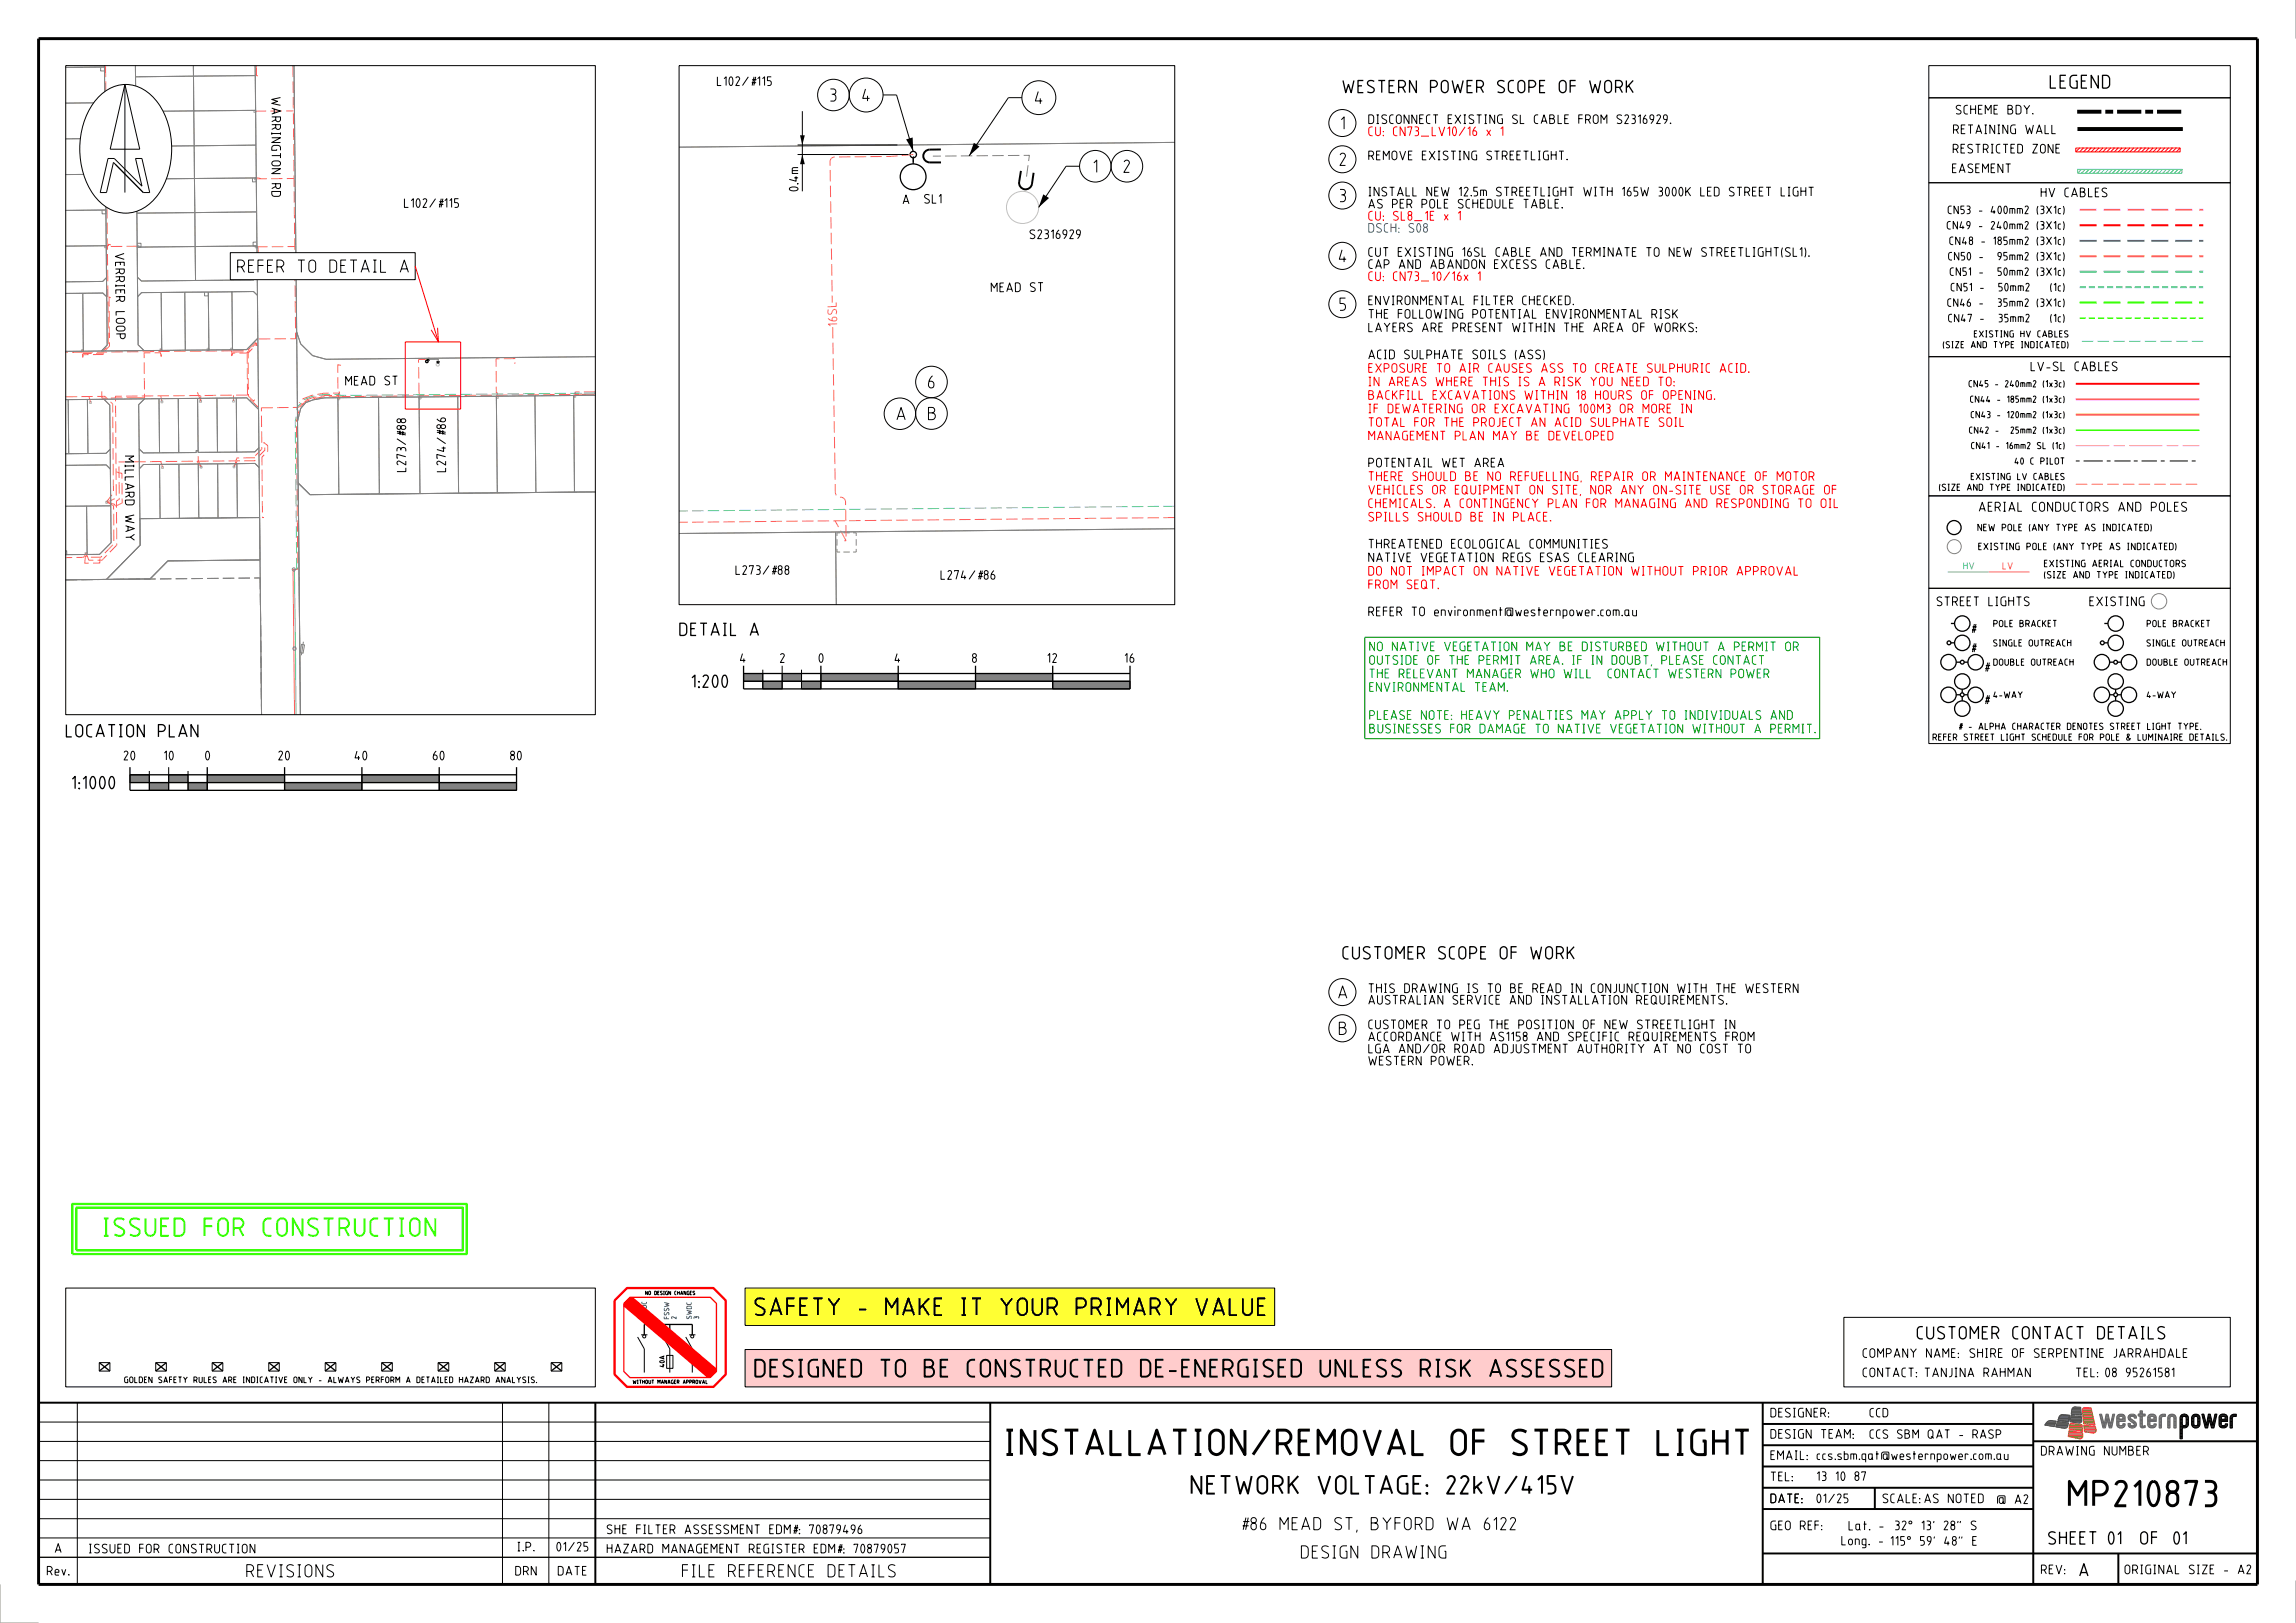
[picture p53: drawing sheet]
<svg xmlns="http://www.w3.org/2000/svg" width="594mm" height="420mm" viewBox="0 0 594 420" stroke-linecap="round" stroke-linejoin="round" font-family="sans-serif">
<defs><g id="words">
<g font-size="7">
<text x="260" y="376.7">INSTALLATION/REMOVAL OF STREET LIGHT</text>
<text x="532.5" y="390">MP210873</text>
</g>
<text font-size="5" fill="#3f0" x="26.6" y="320">ISSUED FOR CONSTRUCTION</text>
<text font-size="5" x="292.2" y="386.7">NETWORK VOLTAGE: 22kV/415V</text>
<g font-size="4.8">
<text x="195.2" y="340.6">SAFETY - MAKE IT YOUR PRIMARY VALUE</text>
<text x="195.2" y="356.5">DESIGNED TO BE CONSTRUCTED DE-ENERGISED UNLESS RISK ASSESSED</text>
</g>
<text font-size="3.6" x="530.3" y="23">LEGEND</text>
<g font-size="3.5">
<text x="214.7" y="26.3">3</text>
<text x="223" y="26.3">4</text>
<text x="267.7" y="27">4</text>
<text x="347.3" y="24.2">WESTERN POWER SCOPE OF WORK</text>
<text x="346.8" y="33.6">1</text>
<text x="282.8" y="44.8">1</text>
<text x="290.6" y="44.8">2</text>
<text x="346.5" y="43">2</text>
<text x="346.5" y="52.3">3</text>
<text x="61.3" y="70.6">REFER TO DETAIL A</text>
<text x="346.3" y="68">4</text>
<text x="346.5" y="80.5">5</text>
<text x="240.1" y="100.6">6</text>
<text x="231.9" y="108.8">A</text>
<text x="240.1" y="108.8">B</text>
<text x="175.7" y="164.6">DETAIL A</text>
<text x="178.9" y="178">1:200</text>
<text x="17" y="190.8">LOCATION PLAN</text>
<text x="18.6" y="204.3">1:1000</text>
<text x="347.3" y="248.3">CUSTOMER SCOPE OF WORK</text>
<text x="346.1" y="258.5">A</text>
<text x="346.3" y="267.9">B</text>
<text x="495.9" y="346.6">CUSTOMER CONTACT DETAILS</text>
<text x="304.8" y="396.1">#86 MEAD ST, BYFORD WA 6122</text>
<text x="529.9" y="399.7">SHEET</text>
<text x="545.3" y="399.7">01</text>
<text x="555.2" y="399.7">OF01</text>
<text x="321.1" y="403.4">DESIGN DRAWING</text>
<text x="537.9" y="408">A</text>
<text x="63.7" y="408.2">REVISIONS</text>
<text x="176.4" y="408.2">FILE REFERENCE DETAILS</text>
</g>
<text font-size="2.6" x="511.9" y="132.4">AERIAL CONDUCTORS AND POLES</text>
<g font-size="2.5">
<text x="185.5" y="22.3">L102/#115</text>
<text x="70.2" y="25.1" transform="rotate(90 70.2 25.1)">WARRI</text>
<text x="506" y="29.6">SCHEME BDY.</text>
<text x="70.2" y="35.5" transform="rotate(90 70.2 35.5)">NGTON RD</text>
<text x="354" y="32.1">DISCONNECT EXISTING SL CABLE FROM S2316929.</text>
<text x="505.3" y="34.7">RETAINING WALL</text>
<text x="354" y="41.5">REMOVE EXISTING STREETLIGHT.</text>
<text x="505.2" y="39.7">RESTRICTED ZONE</text>
<text x="505" y="44.8">EASEMENT</text>
<text x="104.5" y="53.8">L102/#115</text>
<text x="206.6" y="49.5" transform="rotate(-90 206.6 49.5)">0.4m</text>
<text x="233.5" y="52.9">A</text>
<text x="239.1" y="52.7">SL1</text>
<text x="354" y="54">AS PER POLE SCHEDULE TABLE.</text>
<text x="354" y="50.8">INSTALL NEW 12.5m STREETLIGHT WITH 165W 3000K LED STREET LIGHT</text>
<text x="528" y="51.1">HV CABLES</text>
<text x="29.7" y="65.5" transform="rotate(89 29.7 65.5)">V ERRI ER</text>
<text x="266.4" y="61.9">S2316929</text>
<text x="354" y="69.6">CAP AND ABANDON EXCESS CABLE.</text>
<text x="354" y="66.5">CUT EXISTING 16SL CABLE AND TERMINATE TO NEW STREETLIGHT(SL1).</text>
<text x="256.3" y="75.6" transform="rotate(-1 256.3 75.6)">MEA D</text>
<text x="266.5" y="75.6" transform="rotate(-1 266.5 75.6)">S T</text>
<text x="29.9" y="80.5" transform="rotate(89 29.9 80.5)">LOOP</text>
<text x="354" y="82.5">THE FOLLOWING POTENTIAL ENVIRONMENTAL RISK</text>
<text x="354" y="79">ENVIRONMENTAL FILTER CHECKED.</text>
<text x="354" y="86">LAYERS ARE PRESENT WITHIN THE AREA OF WORKS:</text>
<text x="354" y="93">ACID SULPHATE SOILS (ASS)</text>
<text x="89.3" y="99.8" transform="rotate(-1 89.3 99.8)">MEA D</text>
<text x="99.4" y="99.7" transform="rotate(-1 99.4 99.7)">S T</text>
<text x="525.3" y="96.1">LV-SL CABLES</text>
<text x="32.2" y="117.9" transform="rotate(90 32.2 117.9)">MILLARD WAY</text>
<text x="105.1" y="122.2" transform="rotate(-90 105.1 122.2)">L273/#88</text>
<text x="115.4" y="122.2" transform="rotate(-90 115.4 122.2)">L274/#86</text>
<text x="354" y="121">POTENTAIL WET AREA</text>
<text x="354" y="142">THREATENED ECOLOGICAL COMMUNITIES</text>
<text x="190.3" y="148.8">L273/#88</text>
<text x="354" y="145.5">NATIVE VEGETATION REGS ESAS CLEARING</text>
<text x="243.3" y="150">L274/#86</text>
<text x="354" y="159.5">REFER TO environment@westernpower.com.au</text>
<text x="501" y="156.9">STREET LIGHTS</text>
<text x="540.6" y="156.9">EXISTING</text>
<text x="509.9" y="163.9">#</text>
<text x="191.5" y="171.5">4</text>
<text x="201.8" y="171.5">2</text>
<text x="211.8" y="171.5">0</text>
<text x="231.5" y="171.5">4</text>
<text x="251.5" y="171.5">8</text>
<text x="271" y="171.5">12</text>
<text x="291" y="171.5">16</text>
<text x="509.9" y="168.9">#</text>
<text x="513.4" y="173.9">#</text>
<text x="513.4" y="182.3">#</text>
<text x="32" y="196.8">20</text>
<text x="42.4" y="196.8">10</text>
<text x="53.1" y="196.8">0</text>
<text x="72" y="196.8">20</text>
<text x="91.7" y="196.8">40</text>
<text x="112" y="196.8">60</text>
<text x="132" y="196.8">80</text>
<text x="354" y="257">THIS DRAWING IS TO BE READ IN CONJUNCTION WITH THE WESTERN</text>
<text x="354" y="260">AUSTRALIAN SERVICE AND INSTALLATION REQUIREMENTS.</text>
<text x="354" y="269.5">ACCORDANCE WITH AS1158 AND SPECIFIC REQUIREMENTS FROM</text>
<text x="354" y="266.4">CUSTOMER TO PEG THE POSITION OF NEW STREETLIGHT IN</text>
<text x="354" y="275.7">WESTERN POWER.</text>
<text x="354" y="272.6">LGA AND/OR ROAD ADJUSTMENT AUTHORITY AT NO COST TO</text>
<text x="481.9" y="351.4">COMPANY NAME: SHIRE OF SERPENTINE JARRAHDALE</text>
<text x="481.9" y="356.4">CONTACT:TANJINA RAHMAN</text>
<text x="537" y="356.4">TEL:08 95261581</text>
<text x="458" y="366.8">DESIGNER:</text>
<text x="458" y="377.8">EMAIL:ccs.sbm.qat@westernpower.com.au</text>
<text x="458" y="372.3">DESIGN TEAM:</text>
<text x="528" y="376.7">DRAWING NUMBER</text>
<text x="458" y="383.3">TEL:</text>
<text x="470" y="383.2">13 10 87</text>
<text x="458" y="389">DATE:</text>
<text x="473" y="389">/25</text>
<text x="487" y="389">SCALE:</text>
<text x="497.8" y="389">AS NOTED</text>
<text x="516.6" y="389.2">@ A2</text>
<text x="458" y="396">GEO REF:</text>
<text x="14.2" y="401.9">A</text>
<text x="23" y="402">ISSUED FOR CONSTRUCTION</text>
<text x="133.8" y="401.5">I.P.</text>
<text x="143.9" y="401.5">01/25</text>
<text x="157" y="397">SHE FILTER ASSESSMENT EDM#: 70879496</text>
<text x="157" y="402">HAZARD MANAGEMENT REGISTER EDM#: 70879057</text>
<text x="476.4" y="399.9">Long. -115° 59' 48&quot; E</text>
<text x="478.2" y="396">Lat. -32° 13' 28&quot; S</text>
<text x="12.1" y="407.7">Rev.</text>
<text x="133.3" y="407.7">DRN</text>
<text x="144.3" y="407.7">DATE</text>
<text x="528" y="407.4">REV:</text>
<text x="549.6" y="407.4">ORIGINAL SIZE - A2</text>
</g>
<g font-size="2.5" fill="#f00">
<text x="354" y="35.2">CU: CN73_LV10/16 x 1</text>
<text x="354" y="57.1">CU: SL8_1E x 1</text>
<text x="354" y="72.7">CU: CN73_10/16x 1</text>
<text x="354" y="100">IN AREAS WHERE THIS IS A RISK YOU NEED TO:</text>
<text x="354" y="96.5">EXPOSURE TO AIR CAUSES ASS TO CREATE SULPHURIC ACID.</text>
<text x="354" y="107">IF DEWATERING OR EXCAVATING 100M3 OR MORE IN</text>
<text x="354" y="103.5">BACKFILL EXCAVATIONS WITHIN 18 HOURS OF OPENING.</text>
<text x="354" y="114">MANAGEMENT PLAN MAY BE DEVELOPED</text>
<text x="354" y="110.5">TOTAL FOR THE PROJECT AN ACID SULPHATE SOIL</text>
<text x="354" y="124.5">THERE SHOULD BE NO REFUELLING, REPAIR OR MAINTENANCE OF MOTOR</text>
<text x="354" y="131.5">CHEMICALS. A CONTINGENCY PLAN FOR MANAGING AND RESPONDING TO OIL</text>
<text x="354" y="128">VEHICLES OR EQUIPMENT ON SITE, NOR ANY ON-SITE USE OR STORAGE OF</text>
<text x="354" y="135">SPILLS SHOULD BE IN PLACE.</text>
<text x="354" y="149">DO NOT IMPACT ON NATIVE VEGETATION WITHOUT PRIOR APPROVAL</text>
<text x="354" y="152.5">FROM SEQT.</text>
</g>
<text font-size="2.5" fill="#0028fa" x="354" y="60.2">DSCH: S08</text>
<text font-size="2.5" fill="#f66" x="216.7" y="84.4" transform="rotate(-92 216.7 84.4)">16 S L</text>
<g font-size="2.5" fill="#090">
<text x="354.2" y="172">OUTSIDE OF THE PERMIT AREA. IF IN DOUBT, PLEASE CONTACT</text>
<text x="354.2" y="168.5">NO NATIVE VEGETATION MAY BE DISTURBED WITHOUT A PERMIT OR</text>
<text x="354.2" y="179">ENVIRONMENTAL TEAM.</text>
<text x="354.2" y="175.5">THE RELEVANT MANAGER WHO WILL CONTACT WESTERN POWER</text>
<text x="354.2" y="186.3">PLEASE NOTE: HEAVY PENALTIES MAY APPLY TO INDIVIDUALS AND</text>
<text x="354.2" y="189.8">BUSINESSES FOR DAMAGE TO NATIVE VEGETATION WITHOUT A PERMIT.</text>
</g>
<g font-size="2.4">
<text x="483.7" y="366.8">CCD</text>
<text x="483.7" y="372.3">CCS SBM QAT - RASP</text>
</g>
<g font-size="2.2">
<text x="503.7" y="59.4">CN49 - 240mm2 (3X1c)</text>
<text x="503.9" y="55.4">CN53 - 400mm2 (3X1c)</text>
<text x="504.3" y="63.4">CN48 - 185mm2 (3X1c)</text>
<text x="504" y="67.4">CN50 -</text>
<text x="504.4" y="71.4">CN51 -</text>
<text x="515.5" y="67.4">95mm2 (3X1c)</text>
<text x="515.8" y="71.4">50mm2 (3X1c)</text>
<text x="504.7" y="75.4">CN51 -</text>
<text x="516.9" y="75.4">50mm2</text>
<text x="530.2" y="75.4">(1c)</text>
<text x="503.8" y="79.4">CN46 -</text>
<text x="504" y="83.4">CN47 -</text>
<text x="515.4" y="79.4">35mm2 (3X1c)</text>
<text x="516.5" y="83.4">35mm2</text>
<text x="530.1" y="83.4">(1c)</text>
</g>
<g font-size="1.9">
<text x="511.6" y="137.4">NEW POLE (ANY TYPE AS INDICATED)</text>
<text x="511.8" y="142.3">EXISTING POLE (ANY TYPE AS INDICATED)</text>
<text x="528.8" y="149.7">(SIZE AND TYPE INDICATED)</text>
<text x="528.8" y="146.8">EXISTING AERIAL CONDUCTORS</text>
</g>
<text font-size="1.9" fill="#39f" x="507.9" y="147.3">HV</text>
<text font-size="1.9" fill="#f66" x="518.1" y="147.3">LV</text>
<g font-size="1.8">
<text x="510.7" y="87.3">EXISTING HV CABLES</text>
<text x="502.7" y="90.1">(SIZE AND TYPE INDICATED)</text>
<text x="509.3" y="100.2">CN45 - 240mm2 (1x3c)</text>
<text x="509.7" y="104.2">CN44 - 185mm2 (1x3c)</text>
<text x="509.4" y="112.2">CN42 -</text>
<text x="509.9" y="108.2">CN43 - 120mm2 (1x3c)</text>
<text x="519.1" y="112.2">25mm2 (1x3c)</text>
<text x="510" y="116.2">CN41 - 16mm2 SL (1c)</text>
<text x="509.9" y="124.2">EXISTING LV CABLES</text>
<text x="521.2" y="120.2">40 C PILOT</text>
<text x="501.7" y="127">(SIZE AND TYPE INDICATED)</text>
<text x="515.7" y="167.3">SINGLE OUTREACH</text>
<text x="515.7" y="162.3">POLE BRACKET</text>
<text x="555.3" y="167.3">SINGLE OUTREACH</text>
<text x="555.4" y="162.3">POLE BRACKET</text>
<text x="515.7" y="172.3">DOUBLE OUTREACH</text>
<text x="555.4" y="172.3">DOUBLE OUTREACH</text>
<text x="515.7" y="180.7">4-WAY</text>
<text x="555.4" y="180.7">4-WAY</text>
<text x="500" y="191.7">REFER STREET LIGHT SCHEDULE FOR POLE &amp; LUMINAIRE DETAILS.</text>
<text x="506.7" y="188.9"># - ALPHA CHARACTER DENOTES STREET LIGHT TYPE.</text>
</g>
<text font-size="1.6" x="32.2" y="357.9">GOLDEN SAFETY RULES ARE INDICATIVE ONLY - ALWAYS PERFORM A DETAILED HAZARD ANALYSIS.</text>
<g font-size="1.3" fill="#0028fa">
<text x="167.3" y="341.1" transform="rotate(-90 167.3 341.1)">SWDC</text>
<text x="169.2" y="341.1" transform="rotate(-90 169.2 341.1)">1</text>
<text x="173.1" y="341.3" transform="rotate(-90 173.1 341.3)">FSSW</text>
<text x="175" y="341.3" transform="rotate(-90 175 341.3)">2</text>
<text x="178.9" y="341.3" transform="rotate(-90 178.9 341.3)">SWDC</text>
<text x="180.8" y="341.3" transform="rotate(-90 180.8 341.3)">3</text>
</g>
<text font-size="1.3" x="171.9" y="353.8" transform="rotate(-90 171.9 353.8)">40A</text>
<g font-size="1">
<text x="167" y="335.1">NO DESIGN CHANGES</text>
<text x="163.7" y="358.1">WITHOUT MANAGER APPROVAL</text>
</g>
</g></defs>
<path d="M17 333.3h137v25.6h-137zM25.7 352.6h2.7v2.2h-2.7zM40.3 352.6h2.7v2.2h-2.7zM54.9 352.6h2.7v2.2h-2.7zM69.5 352.6h2.7v2.2h-2.7zM84.1 352.6h2.8v2.2h-2.8zM98.7 352.6h2.8v2.2h-2.8zM113.3 352.6h2.8v2.2h-2.8zM128 352.6h2.7v2.2h-2.7zM142.6 352.6h2.7v2.2h-2.7z" fill="none" stroke="#000" stroke-width=".26"/>
<path d="M53.6 200.5h20v2h-20z" fill="#828282"/>
<path d="M53.6 200.5h20v2h-20z" fill="none" stroke="#000" stroke-width=".26"/>
<path d="M73.6 202.5h20v2h-20z" fill="#828282"/>
<path d="M73.6 202.5h20v2h-20z" fill="none" stroke="#000" stroke-width=".26"/>
<path d="M93.6 200.5h20v2h-20z" fill="#828282"/>
<path d="M93.6 200.5h20v2h-20z" fill="none" stroke="#000" stroke-width=".26"/>
<path d="M113.6 202.5h20v2h-20z" fill="#828282"/>
<path d="M113.6 202.5h20v2h-20z" fill="none" stroke="#000" stroke-width=".26"/>
<path d="M48.6 202.5h5v2h-5z" fill="#828282"/>
<path d="M48.6 202.5h5v2h-5z" fill="none" stroke="#000" stroke-width=".26"/>
<path d="M43.6 200.5h5v2h-5z" fill="#828282"/>
<path d="M43.6 200.5h5v2h-5z" fill="none" stroke="#000" stroke-width=".26"/>
<path d="M38.6 202.5h5v2h-5z" fill="#828282"/>
<path d="M38.6 202.5h5v2h-5z" fill="none" stroke="#000" stroke-width=".26"/>
<path d="M33.6 200.5h5v2h-5z" fill="#828282"/>
<path d="M33.6 200.5h5v2h-5zM179.1 349.1v6.1" fill="none" stroke="#000" stroke-width=".26"/>
<path d="M166.7 342.7h12.4" fill="none" stroke="#000" stroke-width=".34"/>
<path d="M212.4 174.3h20v2h-20z" fill="#828282"/>
<path d="M212.4 174.3h20v2h-20z" fill="none" stroke="#000" stroke-width=".26"/>
<path d="M232.4 176.3h20v2h-20z" fill="#828282"/>
<path d="M232.4 176.3h20v2h-20z" fill="none" stroke="#000" stroke-width=".26"/>
<path d="M252.4 174.3h19.9v2h-19.9z" fill="#828282"/>
<path d="M252.4 174.3h19.9v2h-19.9z" fill="none" stroke="#000" stroke-width=".26"/>
<path d="M272.3 176.3h20v2h-20z" fill="#828282"/>
<path d="M272.3 176.3h20v2h-20z" fill="none" stroke="#000" stroke-width=".26"/>
<path d="M207.4 176.3h5v2h-5z" fill="#828282"/>
<path d="M207.4 176.3h5v2h-5z" fill="none" stroke="#000" stroke-width=".26"/>
<path d="M202.4 174.3h5v2h-5z" fill="#828282"/>
<path d="M202.4 174.3h5v2h-5z" fill="none" stroke="#000" stroke-width=".26"/>
<path d="M197.3 176.3h5.1v2h-5.1z" fill="#828282"/>
<path d="M197.3 176.3h5.1v2h-5.1z" fill="none" stroke="#000" stroke-width=".26"/>
<path d="M192.4 174.3h4.9v2h-4.9z" fill="#828282"/>
<path d="M236.3 40.4v1.5M110.4 93v.2M192.4 174.3h4.9v2h-4.9zM38.6 199.5v5M43.6 198.5v6M48.6 199.5v5M477 340.9h100v18h-100z" fill="none" stroke="#000" stroke-width=".26"/>
<g fill="none" stroke="#c0c0c0" stroke-width=".26">
<circle cx="264.5" cy="53.7" r="4.2"/>
<circle cx="113.3" cy="94.3" r=".41"/>
</g>
<g fill="none" stroke="#000" stroke-width=".34">
<path d="M236.3 40.8v1.6M110.4 92.9l.1 .1zM110.4 93v.2M33.6 198.5v6h100v-6M53.6 198.5v6M73.6 198.5v6M93.6 198.5v6M113.6 198.5v6M33.6 200.5h100M33.6 202.5h100"/>
<circle cx="236.3" cy="40" r=".83"/>
<circle cx="236.2" cy="45.8" r="3.3"/>
<circle cx="110.4" cy="93.5" r=".33"/>
</g>
<path d="M243.4 38.7h-2.9a1.66 1.66 0 0 0-1.6 1.7 1.66 1.66 0 0 0 1.7 1.6h2.9M264.1 44.2l-.4 2.9a1.68 1.68 0 0 0 1.4 1.9 1.68 1.68 0 0 0 1.9-1.4l.4-2.9M111.1 92.8l-.4 .2 .4 .2M113.2 93.4l.1 .5 .2-.5" fill="none" stroke="#000" stroke-width=".51"/>
<path d="M76.2 147.3l.2 20.5M76.3 167.8h.1M76.4 167.8l.2 17.1" fill="none" stroke="#39f" stroke-width=".26"/>
<g fill="none" stroke="#f66" stroke-width=".26" stroke-dasharray="3 1.1" stroke-linecap="butt">
<path d="M27.3 17l.7 72.4-1.6 1.7-4.8 .1-.3-.6M66.3 17l.1 2.6 .9 .1M75.8 17l.7 70.6-9.6 .1-2.9 3.1h-4l-.1-.5M26.9 26.8l.5-.3M26.9 26.8h1.1v2.1l-.2 .2v6.7l.6 .2M35.3 28.6l-7.5 .1-.1-1.6-.8-.3M65.9 28.8l10-.1M236.3 40l-5.8 .5-14.5 .1a1.22 1.22 0 0 0-1.3 1.3l1.4 85.5a1.47 1.47 0 0 0 1.8 1.3 1.22 1.22 0 0 1 .9 1.2l.1 10M35.5 46.1l-7.6 .1v-.7l-.8-.2 .5-.2M66.1 46.3l.5-.3 1 .2M66.1 46.3l10-.1M27.3 63.8l.5 .2"/>
<path d="M27.3 63.8l.8-.2v-.4l.6 .2M28.6 77.1l-.4-.2 .1 12.7-1.3 1.4h.4l-.8 .7-5 .1-.2 .6-.1-1.8M35.7 63.7l-8.4 .1M66.3 63.9l10-.1M66.3 63.9l.5 .2 .1 7.3 .8 .2M21.3 90.7l-.2 .5h-4.1M41.6 90.5l-.1 .5M53.8 90.3v.6M59.9 90.3l-.2 .5-32.9 .3-.3 .3-5 .1-.2-.9M88.2 94.6l-.8-.2v7h.4l-.1 1.8M110.4 93l-2.1 .2 .1 8.5 .3 .3v1M17 102.7l10.2-.1 1.9 1.9 .3 23-1.7 2.2"/>
<path d="M23.4 104.1l-.4-1.5M26.3 101.3l.1 1.7 9.1-.1M35.5 102.9h1.9l-.1-11.6h4.2l.2 .9 .2-.9-.3-.8M41.9 103.9l-.3-1.5M51.9 103.8l-.8-2.2h-.1M51.9 103.8v-1.4M60.4 102.3v1.5M64 102.3v-11.2h-3.9l-.2-.8M64 102.3l-34.1 .2 .2 26.4-2.4 1M65.9 103.4l-.3 .4-1.3-1.3-.1-11.1 2.1-2.2 .4 .3-.4-.7-2.5 2.6h-3.5l-.3 .7-.1-1.8M66.8 105.4l-2.7-2.7-.1-.2M67.6 105.5l9.6-.1 1.5-1.7 2.1-.8 3.1-.5 3.7-.1 .1 .9"/>
<path d="M68.2 114.5l1.1 .8v1.5l-1.5 1.5 .1 15.6h.4M87.7 103.2l-.3-.6a18.1 18.1 0 0 0-8.5 1.3l-1.4 1.7-.8 3.4 .3 38.3-1.2 .2M87.7 103.2l-.1-1.5-3.8 .1-3.2 .5-2.2 .9-.8 1h-.3M108.7 103l-.3-.6M128.7 102.8l-.3-.5M128.7 102.8v-1.1h-.3l-.1-8.9h5.1l-.2 1.3M148.7 102.6l-.3-.5M151.6 102l-63.5 .6-.4 .6M154 101.4h-5.2l-.1 1.2M154 102h-2.4M27.7 129.9l1.7 1 .1 9.8-3.4 3.5h-3.6l-.3-.9M27.7 129.9l1.8 .6 .5 .5"/>
<path d="M30 131l1.6-.8-.1-7.7-1.7-.4M42.1 120.9l-.5-1.5M52.1 120.8l-.8-1.6v-2l-.2-.4M52.1 120.8l-1.2-1.4M60.6 120.8l.7-2.3 5.3-.1 1.9-1.9v-1.7l-.3-.3M60.6 120.8l.8-1.5M218.9 139.9l-2.9-5.1M303.9 133.9l-128.2 1.3M22.2 143.3l-.6 .9-4.6 .1M22.3 143.3l.7 1.7h3.4l3.8-3.9-.1-11.4 .8-.5-.1-9.7 35.2-.3v-1.2l1.7-1.8-.1-10.7M25.9 144.5l-.1 1.2-3.9 .1 .3-2.5"/>
</g>
<g fill="none" stroke="#828282" stroke-width=".26" stroke-dasharray="3 1.1" stroke-linecap="butt">
<path d="M27 17.3l.1 1.1h-1.1v-1.1h1M27.2 35.8v1h-1v-.9l1-.1M35.1 28.9l1.1-.1v1.1h-1.1v-1M27.4 54.3v1h-1v-1h1M35.3 46.4v-1.1h1v1l-1 .1M66.3 46.1v.9l-1 .1v-1h1M265.6 45.7l.7-5.5-25 .2M35.5 63h1v.9h-1v-.9M53.9 75.6v1h-1v-1h1M66.5 63.7h-1v-1l1-.1v1.1M113.3 93.5l.1-.5h-2.5M17 150.1l50.3-.5"/>
<path d="M17 142.5h.3v1h-.3M67.3 149.6l.4 35.3"/>
</g>
<g fill="none" stroke="#828282" stroke-width=".26">
<path d="M35.1 19.9l15-.2v9l-15 .2zM50.1 19.7l15.9-.1 .1 9-16 .1zM76.1 17l.7 69 1 3 3.1 3 3.4 1 69.7-.7-69.7 .7-3.4-1-3.1-3-1-3 .2 23 .8-3.3 1.3-1.5 1.9-.7 2.9-.5 70.1-.7-5.6 .1 .2 24.9h5.4l-73.8 .7-3-3 .5 59.9zM26.7 26.8v.1M26.7 27v.1M26.7 26.6v.1M26.8 26.6h.2M26.8 27.1h.2M27.1 26.6l.1 .1M27.2 26.8v.1M27.2 27l-.1 .1M35.1 28.6v.2"/>
<path d="M35.1 28.8l.1 .1M35.1 28.9l15-.2 .1 9-15 .2zM35.2 28.4l-.1 .1M35.2 37.9l15-.2 .1 8.5-15 .2zM35.3 28.4h.2M35.3 28.9h.2M35.5 28.4l.1 .1M35.6 28.6v.2M35.6 28.8l-.1 .1M50.1 28.7l16-.1 .1 9-16 .1zM50.2 37.7l16-.1 .1 8.5-16 .1zM65.7 28.7v.2"/>
<path d="M65.7 29l.1 .1M65.8 28.6l-.1 .1M65.8 28.6h.2M65.8 29.1h.2M66.1 28.6h.1M66.2 28.6v.1M66.2 28.7v.2M66.2 29l-.1 .1M303.9 36.8l-128.2 1.3M26.8 45.3v.2M26.8 45.5l.1 .1M26.9 45.1l-.1 .1"/>
<path d="M27 45.1h.2M27 45.6h.2M27.3 45.1v.1M27.3 45.1l.1 9.2-10.4 .2 10.4-.2 .1 9.3-10.5 .1 10.5-.1M27.3 45.1l-10.3 .1 10.3-.1-.1-9.3-10.2 .1 10.2-.1-.1-9.2-10.1 .1 10.1-.1-.1-9.3-10 .1 10-.1v-.3l.7 72.3-1.5 1.5 11.1-.1-1.6-1.5-.7-72.2 .1 2.9 15-.2-.1-2.7 .1 2.7 15.9-.1v-2.6l1.7 167.9-.4-40-23.9 .3-4.6 4.6-21.8 .3 10.6-.2 8.7-8.8-.4-36.4 1.5-1.5-10.5 .1 1.5 1.5 .4 35.6-3 3.1h-8.8h5.5l-.1-12.5h-5.4l11.6-.1-.1-9.5-1-1.1-10.5 .1 10.5-.1 1 1.1v-5.1l-1.1 1-10.4 .1h.8l-.2-14h-.6l46.9-.4 3 2.9-.2-18.4-2.9 3-46.8 .4h4.6l-.2-15h-4.4l9.6-.1 1 1v-5l-1 1-9.6 .1 9.6-.1 1-1-.1-8.2M27.3 45.3v.2M27.3 45.5v.1M35.3 46.1v.2M35.3 46.3l.1 .1M35.3 46.4l15-.2 .1 8.8-15 .2zM35.4 45.9l-.1 .1M35.4 55.2l15-.2 .1 8.8-15 .1z"/>
<path d="M35.5 45.9h.1M35.5 46.4h.1M35.7 45.9l.1 .1M35.8 46.1v.2M35.8 46.3l-.1 .1M50.3 46.2l16-.1 .1 8.7-16 .2zM50.4 55l16-.2 .1 8.9-16 .1zM65.9 46.2v.2M65.9 46.5v.1M65.9 46.1v.1M66 46.1h.2M66 46.6h.2"/>
<path d="M66.3 46.1l.1 .1M66.4 46.2v.2M66.4 46.5l-.1 .1M21.4 75.9l5.2-.1 1 1 .1 12.5-1.5 1.5-4.6 .1zM27 63.8v.1M27 64l.1 .1M27.1 63.6l-.1 .1M27.2 63.6h.2M27.2 64.1h.2M27.4 63.6h.1M27.5 63.6v.1M27.5 63.8v.1"/>
<path d="M27.5 64l-.1 .1M35.5 63.7v.1M35.5 63.9l.1 .1M35.5 63.9l15-.1 .1 8.8-14 .1-1-1zM35.6 63.5l-.1 .1M35.6 71.7l1 1 29-.3 1-.9v4.9l-1-1-29 .3-1 1zM35.6 63.5h.2M35.6 64h.2M35.9 63.5l.1 .1M36 63.7v.1M36 63.9l-.1 .1M36.6 75.7h5.1l.1 15h-4.5l-1.6-1.5-.1-12.5z"/>
<path d="M41.7 75.7l6.1-.1 .1 15-6.1 .1zM47.8 75.6h6.1l.1 15h-6.1zM50.5 63.8l16-.1 .1 7.8-1 .9-15 .2zM53.9 75.6l6.1-.1 .1 15-6.1 .1zM60 75.5l5.6-.1 1 1 .1 11.1-2.9 3h-3.7zM66 63.8v.2M66 64.1l.1 .1M66.1 63.7l-.1 .1M66.2 63.7h.2M66.2 64.2h.2M66.4 63.7l.1 .1M66.5 63.8v.2"/>
<path d="M66.5 64.1l-.1 .1M21.1 90.6v.2M21.1 90.9l.1 .1M21.2 90.5h-.1M21.3 90.5h.1M21.3 91h.1M21.5 90.5h.1M21.6 90.6v.2M21.6 90.9l-.1 .1M41.4 90.4v.2M41.4 90.7l.1 .1M41.5 90.3h-.1"/>
<path d="M41.6 90.3h.1M41.6 90.8h.1M41.8 90.3h.1M41.9 90.4v.2M41.9 90.7l-.1 .1M53.6 90.3v.2M53.6 90.5l.1 .1M53.7 90.1l-.1 .1M53.8 90.1h.1M53.8 90.6h.1M54 90.1l.1 .1M54.1 90.3v.2"/>
<path d="M54.1 90.5l-.1 .1M59.7 90.2v.2M59.7 90.5l.1 .1M59.8 90.1l-.1 .1M59.8 90.1h.2M59.8 90.6h.2M60.1 90.1l.1 .1M60.2 90.2v.2M60.2 90.5l-.1 .1M17.6 103.4h5l.2 14h-5zM22.6 103.4l4.3-.1 1.5 1.5 .1 11.5-1.1 1-4.6 .1zM23.1 104.1v.1"/>
<path d="M23.1 104.3l.1 .1M23.2 103.9l-.1 .1M23.3 103.9h.2M23.3 104.4h.2M23.6 103.9v.1M23.6 104.1v.1M23.6 104.3v.1M35.9 104.7l1.5-1.5h3.7l.2 14h-4.2l-1.1-1zM36 116.2l1.1 1 13.7-.1v-.5h.5v.5l9.9-.1 4.7-.1 1.1-1v5.1l-1-1.1-28.9 .3-1 1.1zM41.1 103.2l5-.1 .1 14-4.9 .1zM41.6 103.9v.2M41.6 104.2h.1"/>
<path d="M41.7 103.7l-.1 .1M41.8 103.7h.2M41.8 104.2h.2M42.1 103.7l.1 .1M42.2 103.9v.2M42.2 104.2h-.1M46.1 103.1h5l.2 13.5h-.5v.5h-4.6zM51.1 103.1l5-.1 .2 14-5 .1zM51.6 103.8v.2M51.6 104.1h.1M51.7 103.6l-.1 .1M51.8 103.6h.2"/>
<path d="M51.8 104.1h.2M52.1 103.6v.1M52.1 103.8v.2M52.1 104.1h.1M56.1 103h5l.1 14h-4.9zM60.1 103.7v.2M60.1 104l.1 .1M60.2 103.6h-.1M60.3 103.6h.2M60.3 104.1h.2M60.6 103.6h.1M60.6 103.7v.2"/>
<path d="M60.6 104v.1M61.1 103h2.8l3 2.9 .1 10-1.1 1-4.7 .1zM61.3 120l4.7-.1 1 1.1 .2 12.9-5.8 .1zM79.1 104.2l1.9-.7 2.9-.5 3.5-.1 .3 25-7.5 .1-3-3-.2-16 .8-3.3zM87.4 102.9l10.5-.1 .2 25-10.4 .1zM87.4 103.1v.2M87.4 103.4l.1 .1M87.5 103h-.1M87.6 103h.1M87.6 103.5h.1M87.8 103h.1M87.9 103.1v.2"/>
<path d="M87.9 103.4l-.1 .1M97.9 102.8l10.5-.1 .3 25-10.6 .1zM108.4 102.7l10-.1 .2 25-9.9 .1zM108.4 102.9v.2M108.4 103.2h.1M108.5 102.7l-.1 .2M108.6 102.7h.2M108.6 103.2h.2M108.9 102.7v.2M108.9 102.9v.2M108.9 103.2h.1M118.4 102.6l10-.1 .3 25-10.1 .1z"/>
<path d="M128.4 102.5l10-.1 .2 25-9.9 .1zM128.4 102.7v.2M128.4 103l.1 .1M128.5 102.6h-.1M128.6 102.6h.2M128.6 103.1h.2M128.8 102.6h.1M128.9 102.7v.2M128.9 103l-.1 .1M138.4 102.4h10l.2 24.9-10 .1zM148.4 102.4h.1M148.4 102.4v.1"/>
<path d="M148.4 102.5v.2M148.4 102.8l.1 .1M148.6 102.4h.2M148.6 102.9h.2M148.9 102.4v.1M148.9 102.5v.2M148.9 102.8v.1M22.4 131l6.2-.1 .2 9.5-3 3.1h-3.3zM27.4 129.9v.2M27.4 130.1l.1 .1M27.5 129.7l-.1 .1M27.6 129.7h.1"/>
<path d="M27.6 130.2h.1M27.8 129.7l.1 .1M27.9 129.9v.2M27.9 130.1l-.1 .1M36.2 134.2l31-.3 .1 11-23.9 .3-4.6 4.6-11.2 .1 8.7-8.8zM37.1 120.2h4.2l.1 14h-5.2l-.1-12.9zM41.3 120.2l5-.1 .1 14-5 .1zM41.8 120.9v.2M41.8 121.2h.1M41.9 120.7l-.1 .1M42 120.7h.1M42 121.2h.1"/>
<path d="M42.2 120.7l.1 .1M42.3 120.9v.2M42.3 121.2h-.1M46.3 120.1h5l.1 14h-5zM51.3 120.1l5-.1 .1 14-5 .1zM51.8 120.8v.2M51.8 121.1h.1M51.9 120.6l-.1 .1M52 120.6h.1M52 121.1h.1M52.2 120.6l.1 .1M52.3 120.8v.2"/>
<path d="M52.3 121.1h-.1M56.3 120h5l.1 14h-5zM60.3 120.7v.2M60.3 121l.1 .1M60.4 120.6h-.1M60.5 120.6h.1M60.5 121.1h.1M60.7 120.6h.1M60.8 120.7v.2M60.8 121l-.1 .1M175.7 138.1l128.2-1.3-87.7 .9 .2 18.8-.2-18.8zM216.5 139.5v1.7"/>
<path d="M217.3 137.9h-.8v.8M218.2 137.9h1.7M220.7 137.9h.8v.8M221.5 139.5v1.7M22 143.2v.2M22 143.4l.1 .1M22.1 143l-.1 .1M22.2 143h.1M22.2 143.5h.1M22.4 143l.1 .1M22.5 143.2v.2M22.5 143.4l-.1 .1"/>
<path d="M216.5 142v.9h.8M218.2 142.9h1.7M221.5 142v.9h-.8M78 166.7l.8 .2-.4 2.1-.7-.1zM78.5 166.1l-.5 3.5"/>
<circle cx="76" cy="147.4" r=".41"/>
<circle cx="76.2" cy="167.8" r=".42"/>
</g>
<g fill="none" stroke="#f66" stroke-width=".26">
<path d="M26.8 26.8h.1M66 46.3h.1M27.2 63.8h.1M66.2 63.9h.1M21.3 90.6h.1M41.6 90.5h.1M59.9 90.3h.1M87.6 103.2h.1M87.7 103.2h-.1M108.6 103h.1M128.6 102.8h.1M148.6 102.6h.1"/>
<path d="M27.7 129.7v.2M218.4 139.9h.5M22.2 143.3h.1M75.9 147.2l.3 37.7"/>
</g>
<path d="M89.2 102.3h-1.3v-.3l-4 .1-3.2 .5-2.1 .9-1.6 1.8-.2 .7 .3 .1-.7 2.8 .4 38.3-.6 .1M150.5 101.8l-61.3 .5M154 101.7l-3.5 .1M303.9 131l-128.2 1.2" fill="none" stroke="#39f" stroke-width=".26" stroke-dasharray="3 1.1" stroke-linecap="butt"/>
<path d="M192.8 333.3h137v9.7h-137z" fill="#ff3"/>
<path d="M192.8 333.3h137v9.7h-137z" fill="none" stroke="#000" stroke-width=".26"/>
<path d="M192.8 349.2h224.1v9.7h-224.1z" fill="#fcc"/>
<g fill="none" stroke="#000" stroke-width=".26">
<path d="M197.3 173.3v5M202.4 172.3v6M207.4 173.3v5M165 346l1.7 3.1v6.1M165.9 345.4h1.6M171.6 346l1.7 3.1v6.1M172.5 350.7h1.6v3.4h-1.6zM172.5 345.4h1.6M177.4 346l1.7 3.1M178.3 345.4h1.6M192.8 349.2h224.1v9.7h-224.1zM10 368h246.2"/>
<path d="M10 373h246.2M10 378h246.2M20 363v47M130 363v47M142 363v47M564 372.2h.6M564 372h.6M564 371.7h.6M564 371.6h.6M564 371.4h.6M564 371.1h.6M564 371h.6"/>
<path d="M564 370.8h.6M564 370.5h.6M564 370.4h.6M564 370.2h.6M564 369.9h.6M564 369.8h.6M564 369.6h.6M564 369.3h1.7M564 369.2h2M564 369h2.1M564 368.7h.7M564 368.6h.6"/>
<path d="M564 368.4h.6M564 368.1h.6M564 368h.6M564 367.8h.6M564 367.5h.6M564 367.3h.6M564 367.2h.6M564 366.9h.6M564 366.7h.6M564.1 366.6h.8M564.2 366.3h1.8M564.3 366.2a1.1 1.1 0 0 1 1.2-.2 1.1 1.1 0 0 1 .7 1v1.5a1.1 1.1 0 0 1-1.6 .9v2.9h-.6v-5.4z"/>
<path d="M564.4 366.1h1.4M564.6 366.7l.4-.1 .5 .1 .1 1.8-.2 .4-.8-.2zM564.9 366h.4M565.2 366.6h.9M565.5 368.7h.7M565.5 366.7h.7M565.6 368.6h.6M565.6 368.4h.6M565.6 368.1h.6M565.6 368h.6M565.6 367.8h.6M565.6 367.5h.6"/>
<path d="M565.6 367.3h.6M565.6 367.2h.6M565.6 366.9h.6M567 368.7h.6M567 368.5h.6M567 368.3h.6M567 368.1h.6M567 367.9h.6M567 367.7h.6M567 367.5h.6M567 367.3h.6M567 367.1h.6"/>
<path d="M567 366.9h.6M567 366.7h.7M567.1 368.9h.7M567.1 366.5h2M567.2 369.1h1.8M567.2 366.3h1.7M567.3 366.2a1.11 1.11 0 0 1 1.2-.2 1.11 1.11 0 0 1 .7 1v1.5a1.1 1.1 0 0 1-1.1 1 1.1 1.1 0 0 1-1.1-1v-1.6zM567.3 369.3h1.6M567.5 366.1h1.2M567.6 366.7l.4-.1 .5 .1 .1 1.8-.2 .4-.8-.2zM567.7 369.5h.8M568.4 368.9h.7"/>
<path d="M568.5 366.7h.6M568.5 368.7h.7M568.6 368.5h.6M568.6 368.3h.6M568.6 368.1h.6M568.6 367.9h.6M568.6 367.7h.6M568.6 367.5h.6M568.6 367.3h.6M568.6 367.1h.6M568.6 366.9h.6M569.6 366h.6l.6 2.7 .5-2.7h.5l.7 2.6 .5-2.6h.5l-.7 3.5h-.7l-.5-2.1-.5 2.1h-.6z"/>
<path d="M569.6 366h.6M569.7 366.2h.5M569.7 366.4h.6M569.8 366.6h.5M569.8 366.8h.6M569.9 367h.5M569.9 367.2h.6M570 367.4h.5M570.1 367.6h.5M570.1 367.8h.5M570.1 368h.6M570.2 368.2h.5"/>
<path d="M570.2 368.4h.6M570.3 368.6h1M570.3 368.8h1M570.4 369h.9M570.4 369.2h.8M570.5 369.4h.6M570.9 368.4h.5M570.9 368.2h.5M570.9 368h.6M571 367.8h.5M571 367.6h.5M571 367.4h1.2"/>
<path d="M571.1 367.2h1M571.1 367h1M571.2 366.8h.8M571.2 366.6h.8M571.3 366.4h.7M571.3 366.2h.6M571.3 366h.6M571.6 367.6h.6M571.7 367.8h.6M571.7 368h.6M571.8 368.2h.5M571.9 368.4h.5"/>
<path d="M571.9 368.6h1M572 368.8h.9M572 369h.9M572.1 369.2h.7M572.1 369.4h.7M572.5 368.4h.5M572.6 368.2h.5M572.6 368h.5M572.6 367.8h.5M572.7 367.6h.5M572.7 367.4h.5M572.8 367.2h.5"/>
<path d="M572.8 367h.5M572.8 366.8h.5M572.9 366.6h.5M572.9 366.4h.5M573 366.2h.5M573 366h.5M574.1 368.6h.6M574.1 368.2h.6M574.1 368h.6M574.1 367.8h2.2M574.1 367.6h2.2M574.1 367.2h.6"/>
<path d="M574.1 368.4h.6M574.1 367.4h2.2M574.1 367h.6M574.1 366.8h.6M574.1 366.6h.8M574.1 368.8h.6M574.1 369h2.1M574.2 366.4h2M574.3 369.2h1.8M574.3 366.2l.7-.2a1.03 1.03 0 0 1 1.3 .8v1.1h-1.6v.7l.1 .3h.6l.3-.1v-.3h.6a1.12 1.12 0 0 1-1 1 1.12 1.12 0 0 1-1.2-.9v-1.8zM574.4 366.2h1.6M574.5 369.4h1.4"/>
<path d="M574.7 366.7l.8-.1 .2 .7h-1zM574.7 366h.9M575.5 366.6h.7M575.6 368.8h.7M575.7 367.2h.6M575.7 367h.6M575.7 366.8h.6M575.7 368.6h.6M576.9 369.5h.6M576.9 369.3h.6M576.9 369.1h.6M576.9 368.9h.6"/>
<path d="M576.9 368.7h.6M576.9 368.5h.6M576.9 368.3h.6M576.9 368.1h.6M576.9 367.9h.6M576.9 367.7h.6M576.9 367.5h.6M576.9 367.3h.6M576.9 367.1h.6M576.9 366.9h.7M577 366.7h.7M577.1 366.5h1.5"/>
<path d="M577.1 366.4a1.44 1.44 0 0 1 1.5-.4v.6h-.8l-.3 .3v2.6h-.6v-2.6zM577.2 366.3h1.4M577.5 366.1h1.1M10 383h246M10 388h246.2M10 393h246.2M10 398h246.2"/>
<circle cx="166.7" cy="345.8" r=".41"/>
<circle cx="173.3" cy="345.8" r=".41"/>
<circle cx="179.1" cy="345.8" r=".4"/>
</g>
<path d="M162.2 333.3h22.4l3.1 3.2v19.2l-3.1 3.2h-22.4l-3.2-3.2v-19.2z" fill="none" stroke="#f00" stroke-width=".59"/>
<path d="M161.4 337.3l1.6-1.6h20.8l1.5 1.6v17.6l-1.5 1.6h-20.8l-1.6-1.6z" fill="none" stroke="#f00" stroke-width=".34"/>
<path d="M192.4 174.3h99.9M192.4 172.3v6h99.9v-6M192.4 176.3h99.9M212.4 172.3v6M232.4 172.3v6M252.4 172.3v6M272.3 172.3v6M166.7 342.7v2.7M173.3 342.7v2.7M179.1 342.7v2.7M10 403h246" fill="none" stroke="#000" stroke-width=".34"/>
<g fill="none" stroke="#000" stroke-width=".51">
<path d="M10 363h574M154 363v47M256.2 363v47M456 363v47M456 368.5h70M456 374h70M456 379.5h70M526 363v47M526 373h58M456 385h70M456 390.5h70M485 385v5.5"/>
<path d="M456 402h128M548 402v8"/>
</g>
<path d="M10 10h574v400h-574z" fill="none" stroke="#000" stroke-width=".76" stroke-linecap="butt"/>
<g fill="none" stroke="#4d4d4d" stroke-width=".26">
<path d="M529 368.8h2.6M529.1 368.6h2.6M529.3 368.4h2.5M529.4 368.2h2.4M529.6 368l.2-.2a2.65 2.65 0 0 1 2.2 0l-.5 1.4-2.5-.4zM529.6 368h2.3M529.8 367.8h2.2M530.2 369h1.3M531.5 369.2h.1M531.9 369.1h3.1M532 369.3h2.8M532 368.9h3"/>
<path d="M532 368.7h3.1M532.1 368.5h3M532.2 368.3h2.9M532.2 368.1h2M532.3 367.8l2.8 .4a1.15 1.15 0 0 1-1.1 1.4l-2.2-.4zM532.3 367.9h.4M532.4 367.5h2.8M532.5 367.3h2.8M532.6 367.1h2.7M532.7 366.9h2.6M532.7 366.7h2.7M532.8 366.5h2.6"/>
<path d="M533 366.3l.6-.2 1.8 .2-.2 1.6-2.8-.4zM533 366.3h2.3M533.2 369.5h1.5M533.4 367.7h1.8M535 367.9h.2M535.2 367.9l.2-1.6-.2 1.6M535.6 367.8h3M535.6 367.6h3M535.6 367.4h3M535.7 367.2h2.9M535.7 367h2.8M535.7 366.8h2.8"/>
<path d="M535.7 366.6h2.8M535.8 366.3l2.7 .3 .1 1a.6 .6 0 0 1-.7 .6l-2.3-.3zM535.8 366.4h1M535.8 365.9h2.6M535.9 365.7h2.5M535.9 365.5h2.5M535.9 365.3h2.5M535.9 365.1h2.5M536 364.9h2.4M536 364.7h2.3M536.1 364.5h2.2M536.1 368h2.3"/>
<path d="M536.2 364.3h2.1M536.3 364.3l.5-.2 1.5 .1 .2 2-2.7-.2 .2-1.2zM536.6 364.1h.5M537.1 366.1h1.3M537.7 368.2h.5"/>
</g>
<g fill="none" stroke="#c60" stroke-width=".26">
<path d="M535.1 371.7h3.8M535.1 371.5h3.8M535.1 371.3h3.8M535.2 371.1h3.6M535.2 370.9h3.6M535.2 370.7h3.2M535.2 370.5h2M535.3 370.2l3.5 .6 .1 .8a.74 .74 0 0 1-.9 .7l-2.9-.6zM535.3 370.3h.7M535.3 369.8h3.4M535.3 369.6h3.4M535.4 369.4h3.3"/>
<path d="M535.4 369.2h3.3M535.4 369h3.3M535.4 368.8h3.3M535.5 368.6h2.2M535.5 368.5l.5-.2 2.7 .4 .1 1.7-3.5-.6zM535.7 368.4h.6M535.9 371.9h2.9M536 370h2.8M536.9 372.1h1.8M537.2 370.2h1.6M537.9 372.3h.5M538.4 370.4h.4"/>
<path d="M538.7 365.1h2.5M538.7 364.9h2.4M538.8 365.5h2.5M538.8 365.3h2.4M538.8 364.7h2.3M538.8 365.9h2.5M538.8 365.7h2.5M538.8 366.3h2.6M538.8 366.1h2.6M538.9 366.7h2.6M538.9 366.5h2.6M538.9 364.5h2.1"/>
<path d="M538.9 366.9h2.7M538.9 364.4l.5-.2 1.6 .1 1 4.5-3-.4-.3-3.4zM538.9 367.3h2.8M538.9 367.1h2.7M539 367.7h2.8M539 367.5h2.7M539 368.1h2.9M539 367.9h2.8M539 368.3h2.9M539.1 368.7l3 .5a1.26 1.26 0 0 1-.1 1.5l-.6 .2-2.1-.4zM539.1 369.1h2.7M539.1 368.9h1.2"/>
<path d="M539.1 364.3h1.4M539.2 369.5h3M539.2 369.3h2.9M539.2 369.9h3.1M539.2 369.7h3.1M539.2 370.1h3.1M539.3 370.3h3M539.4 370.5h2.8M539.8 368.5h2.1M540.6 370.7h1.4M541.4 368.7h.6"/>
</g>
<g fill="none" stroke="#666" stroke-width=".26">
<path d="M543.2 366h.5l.7 2.7 .5-2.7h.5l.6 2.6 .6-2.6h.5l-.8 3.5h-.6l-.6-2.1-.4 2.1h-.6zM543.2 366.1h.6M543.3 366.3h.5M543.3 366.5h.5M543.3 366.7h.6M543.4 366.9h.5M543.5 367.1h.5M543.5 367.3h.6M543.6 367.5h.5M543.6 367.7h.6M543.7 367.9h.5M543.7 368.1h.6"/>
<path d="M543.8 368.3h.5M543.8 368.5h.5M543.8 368.7h1.1M543.9 368.9h.9M543.9 369.1h.9M544 369.3h.7M544.4 368.5h.5M544.4 368.3h.5M544.5 368.1h.5M544.5 367.9h.5M544.5 367.7h.6M544.6 367.5h1.1"/>
<path d="M544.6 367.3h1.1M544.7 367.1h.9M544.7 366.9h.9M544.7 366.7h.9M544.8 366.5h.7M544.8 366.3h.7M544.8 366.1h.6M545.2 367.7h.6M545.3 367.9h.6M545.3 368.1h.6M545.4 368.3h.5M545.4 368.5h1.1"/>
<path d="M545.5 368.7h1M545.5 368.9h1M545.6 369.1h.8M545.6 369.3h.8M546.1 368.3h.5M546.1 368.1h.5M546.2 367.9h.5M546.2 367.7h.5M546.2 367.5h.5M546.3 367.3h.5M546.3 367.1h.5M546.4 366.9h.5"/>
<path d="M546.4 366.7h.5M546.5 366.5h.4M546.5 366.3h.5M546.6 366.1h.5M547.6 367.7h2.2M547.6 367.1h.6M547.6 368.7h.6M547.6 368.5h.6M547.6 368.3h.6M547.6 368.1h.6M547.6 367.9h.6M547.6 367.5h2.2"/>
<path d="M547.6 367.3h2.2M547.6 366.9h.6M547.6 366.7h.7M547.7 368.9h.7M547.7 366.5h2M547.7 369.1h2M547.8 366.3h1.8M547.9 366.2l.6-.2a.99 .99 0 0 1 1.3 .8v1.1h-1.6v.7l.2 .3h.5l.3-.4h.6a1.1 1.1 0 0 1-1 1 1.1 1.1 0 0 1-1.2-.9v-1.8zM547.9 369.3h1.6M548.1 366.1h1.3M548.2 369.5h1M548.3 366.7l.8-.1 .1 .7h-1z"/>
<path d="M549.1 368.9h.7M549.2 366.7h.6M549.2 367.1h.6M549.2 368.7h.6M549.2 368.5h.6M549.2 366.9h.6M550.5 368.7h.6M550.5 368.5h.6M550.5 366.9h.6M550.5 366.7h.7M550.6 368.9h.8M550.6 367.1h.7"/>
<path d="M550.6 366.5h2.1M550.7 367.3h.9M550.7 369.1h1.9M550.7 366.3a1.16 1.16 0 0 1 1.2-.3 1.16 1.16 0 0 1 .8 1h-.6v-.3l-.3-.1-.7 .1 .2 .4 1 .8a1 1 0 0 1 .2 1.4 1 1 0 0 1-1.4 .1 .97 .97 0 0 1-.6-1h.6l.1 .4 .2 .1 .7-.2-.1-.3-1.3-1.1-.2-.5zM550.7 366.3h1.9M550.8 367.5h1.1M550.9 369.3h1.5M550.9 366.1h1.4M551.1 367.7h1M551.4 367.9h1M551.4 369.5h.5M551.6 368.1h1"/>
<path d="M551.9 368.9h.8M551.9 368.3h.8M552.1 368.7h.6M552.1 368.5h.6M552.1 366.7h.6M552.1 366.9h.6M553.2 366.2h1.8M553.2 366.4h1.8M553.2 366h1.8M553.6 365.1h.6v.9h.8v.4h-.8v2.4l.3 .2 .5-.1v.5l-.6 .1a.6 .6 0 0 1-.8-.6v-2.5h-.4v-.4h.4zM553.6 368.6h.6M553.6 368.2h.6"/>
<path d="M553.6 368h.6M553.6 367.6h.6M553.6 369h.8M553.6 368.8h.6M553.6 368.4h.6M553.6 367.8h.6M553.6 367.4h.6M553.6 367.2h.6M553.6 367h.6M553.6 366.8h.6M553.6 366.6h.6M553.6 365.8h.6"/>
<path d="M553.6 365.6h.6M553.6 365.4h.6M553.6 365.2h.6M553.7 369.2h1.3M553.9 369.4h1.1M554.7 369h.3M555.6 367.2h.7M555.6 368.4h.6M555.6 367.4h2.2M555.6 367h.7M555.6 368.6h.6M555.6 368.2h.6"/>
<path d="M555.6 368h.6M555.6 367.8h2.2M555.6 367.6h2.2M555.7 368.8h.6M555.7 366.8h.6M555.7 366.6h.7M555.7 369h2M555.8 366.4h1.9M555.9 369.2h1.7M555.9 366.2l.6-.2a1.03 1.03 0 0 1 1.3 .8v1.1h-1.6v.7l.2 .3h.5l.3-.1v-.3h.6a1.12 1.12 0 0 1-1 1 1.12 1.12 0 0 1-1.2-.9v-1.8zM555.9 366.2h1.7M556.1 369.4h1.3"/>
<path d="M556.2 366h1.1M556.4 366.6h.7l.1 .7h-.9zM557.1 366.6h.7M557.2 368.8h.6M557.2 367.2h.6M557.2 367h.6M557.2 366.8h.6M557.2 368.6h.6M558.6 369.1h.6M558.6 367.7h.6M558.6 367.3h.6M558.6 367.1h.6"/>
<path d="M558.6 369.5h.6M558.6 369.3h.6M558.6 368.9h.6M558.6 368.7h.6M558.6 368.5h.6M558.6 368.3h.6M558.6 368.1h.6M558.6 367.9h.6M558.6 367.5h.6M558.6 366.9h.6M558.6 366.7h.7M558.7 366.5h1.5"/>
<path d="M558.8 366.4a1.44 1.44 0 0 1 1.4-.4v.6h-.8l-.2 .3v2.6h-.6v-2.6zM558.8 366.3h1.4M559.1 366.1h1.1M560.8 367.7h.6M560.8 367.1h.6M560.8 369.5h.6M560.8 369.3h.6M560.8 369.1h.6M560.8 368.9h.6M560.8 368.7h.6M560.8 368.5h.6M560.8 368.3h.6"/>
<path d="M560.8 368.1h.6M560.8 367.9h.6M560.8 367.5h.6M560.8 367.3h.6M560.8 366.9h.6M560.8 366.7h.7M560.9 366.5h2M561.1 366.3h1.7M561.1 366.2l.7-.2a1.03 1.03 0 0 1 1.2 .9v2.6h-.6v-2.6l-.4-.3h-.4l-.2 .3v2.6h-.6v-2.6zM561.3 366.1h1.2M562.3 366.7h.7M562.4 367.7h.6"/>
<path d="M562.4 367.1h.6M562.4 369.5h.6M562.4 369.3h.6M562.4 369.1h.6M562.4 368.9h.6M562.4 368.7h.6M562.4 368.5h.6M562.4 368.3h.6M562.4 368.1h.6M562.4 367.9h.6M562.4 367.5h.6M562.4 367.3h.6"/>
<path d="M562.4 366.9h.6"/>
</g>
<path d="M594 0v10M0 410v10h10M594 409v11" fill="none" stroke="#828282" stroke-width=".26"/>
<path d="M18.7 311.6h102.1v12.9h-102.1zM19.8 312.5h99.9v11.1h-99.9z" fill="none" stroke="#3f0" stroke-width=".59"/>
<path d="M214 78.4l2.5-.1 .2 6.1-2.5 .1z" fill="#fff"/>
<path d="M104.8 88.5h14.4v17.4h-14.4z" fill="none" stroke="#f00" stroke-width=".26"/>
<path d="M59.6 65.4h47.8v7h-47.8z" fill="#fff"/>
<g fill="none" stroke="#000" stroke-width=".26">
<path d="M499 17h78v8.3h-78zM499 25.3h78v22h-78zM59.6 65.4h47.8v7h-47.8z"/>
<circle cx="347.3" cy="256.7" r="3.5"/>
<circle cx="347.3" cy="266.1" r="3.5"/>
</g>
<g fill="none" stroke="#f00" stroke-width=".26">
<path d="M537 38.3h27v1h-27zM538 38.3l-1 1M539 38.3l-1 1M540 38.3l-1 1M541 38.3l-1 1M542 38.3l-1 1M543 38.3l-1 1M544 38.3l-1 1M545 38.3l-1 1M546 38.3l-1 1M547 38.3l-1 1M548 38.3l-1 1"/>
<path d="M549 38.3l-1 1M550 38.3l-1 1M551 38.3l-1 1M552 38.3l-1 1M553 38.3l-1 1M554 38.3l-1 1M555 38.3l-1 1M556 38.3l-1 1M557 38.3l-1 1M558 38.3l-1 1M559 38.3l-1 1M560 38.3l-1 1"/>
<path d="M561 38.3l-1 1M562 38.3l-1 1M563 38.3l-1 1M564 38.3l-1 1M107.4 68.9l6 19.6M113.2 84.8l.2 3.7-1.9-3.1"/>
</g>
<path d="M537.5 33.4h27.2" fill="none" stroke="#000" stroke-width="1" stroke-linecap="butt"/>
<path d="M537.4 28.9h27.3" fill="none" stroke="#000" stroke-width="1" stroke-dasharray="6.3 1 2 1" stroke-linecap="butt"/>
<path d="M542 39.2l.1 .2z" fill-rule="evenodd" fill="#000"/>
<path d="M537.5 43.8h27v1h-27zM538.5 43.8l-1 1M539.5 43.8l-1 1M540.5 43.8l-1 1M541.5 43.8l-1 1M542.5 43.8l-1 1" fill="none" stroke="#00f0f0" stroke-width=".26"/>
<path d="M542.4 44.7l.2 .2z" fill-rule="evenodd" fill="#00f0f0"/>
<g fill="none" stroke="#00f0f0" stroke-width=".26">
<path d="M543.5 43.8l-1 1M544.5 43.8l-1 1M545.5 43.8l-1 1M546.5 43.8l-1 1M547.5 43.8l-1 1M548.5 43.8l-1 1M549.5 43.8l-1 1M550.5 43.8l-1 1M551.5 43.8l-1 1M552.5 43.8l-1 1M553.5 43.8l-1 1M554.5 43.8l-1 1"/>
<path d="M555.5 43.8l-1 1M556.5 43.8l-1 1M557.5 43.8l-1 1M558.5 43.8l-1 1M559.5 43.8l-1 1M560.5 43.8l-1 1M561.5 43.8l-1 1M562.5 43.8l-1 1M563.5 43.8l-1 1M564.5 43.8l-1 1"/>
</g>
<path d="M538 54.3h32" fill="none" stroke="#f0f" stroke-width=".51" stroke-dasharray="4.4 1.8" stroke-linecap="butt"/>
<path d="M538 58.3h32" fill="none" stroke="#f00" stroke-width=".51" stroke-dasharray="4.4 1.8" stroke-linecap="butt"/>
<path d="M538 62.3h32" fill="none" stroke="#03f" stroke-width=".51" stroke-dasharray="4.4 1.8" stroke-linecap="butt"/>
<path d="M538 66.3h32" fill="none" stroke="#f93" stroke-width=".51" stroke-dasharray="4.4 1.8" stroke-linecap="butt"/>
<path d="M538 70.3h32" fill="none" stroke="#00f0f0" stroke-width=".51" stroke-dasharray="4.4 1.8" stroke-linecap="butt"/>
<path d="M538 74.3h32" fill="none" stroke="#00f0f0" stroke-width=".51" stroke-dasharray="1.6 .8" stroke-linecap="butt"/>
<path d="M538 78.3h32" fill="none" stroke="#3f0" stroke-width=".51" stroke-dasharray="4.4 1.8" stroke-linecap="butt"/>
<path d="M538 82.3h32" fill="none" stroke="#3f0" stroke-width=".34" stroke-dasharray="1.6 .8" stroke-linecap="butt"/>
<g fill="none" stroke="#000" stroke-width=".26">
<path d="M206.3 37.5h25.9M206.3 40h28.7M207.6 28.8v20.7M228.5 24.6h3.5l4.3 14.6M264.4 25.3h-3.5l-10.2 15M279.3 43h-3.5l-7.1 10.7M499 47.3h78v45h-78zM499 92.3h78v36h-78zM537 119.3h1M539 119.3h5M545 119.3h1M547 119.3h4.2"/>
<path d="M552 119.3h1M554 119.3h4M559 119.3h1M561.3 119.3h4.7M567 119.3h1M499 128.3h78v23.9h-78zM499 152.2h78v40.2h-78zM470.4 386.7a.97 .97 0 0 1 .7 1.4l-.1 .3a.43 .43 0 0 1-.4 .5 .43 .43 0 0 1-.5-.5v-1zM471.8 387.1l.5-.5v2.3"/>
<circle cx="215.6" cy="24.6" r="4.1"/>
<circle cx="224.1" cy="24.6" r="4.4"/>
<circle cx="268.8" cy="25.3" r="4.4"/>
<circle cx="347.3" cy="31.8" r="3.5"/>
<circle cx="283.4" cy="43" r="4.1"/>
<circle cx="291.5" cy="43" r="4.1"/>
<circle cx="347.3" cy="41.2" r="3.5"/>
<circle cx="347.3" cy="50.6" r="3.5"/>
<circle cx="347.3" cy="66.2" r="3.5"/>
<circle cx="347.3" cy="78.7" r="3.5"/>
<circle cx="241" cy="98.8" r="4.1"/>
<circle cx="232.8" cy="107.1" r="4.1"/>
<circle cx="241" cy="107" r="4.1"/>
</g>
<path d="M570 88.3h-32" fill="none" stroke="#39f" stroke-width=".26" stroke-dasharray="3 1.1" stroke-linecap="butt"/>
<path d="M537 99.3h32" fill="none" stroke="#f00" stroke-width=".51"/>
<path d="M537 103.3h32" fill="none" stroke="#f0f" stroke-width=".51"/>
<path d="M537 107.3h32" fill="none" stroke="#f93" stroke-width=".51"/>
<path d="M537 111.3h32" fill="none" stroke="#3f0" stroke-width=".34"/>
<path d="M537 115.3h32" fill="none" stroke="#f0f" stroke-width=".26" stroke-dasharray="8.6 1.1 3 1.1" stroke-linecap="butt"/>
<path d="M537 125.3h32" fill="none" stroke="#f66" stroke-width=".26" stroke-dasharray="3 1.1" stroke-linecap="butt"/>
<g fill="none" stroke="#000" stroke-width=".34">
<path d="M504.7 161.3h1M504.7 166.4h1M506.1 171.4h1.1M506.1 179.8h1.1M507.6 178.3v1M508.1 179.8h1M508.2 171.4h.9M544.4 161.3h1M544.4 166.4h1M545.8 171.4h1M545.8 179.8h1M547.3 178.3v1"/>
<path d="M547.8 171.4h1M547.8 179.8h1M507.6 180.3v1.1M547.3 180.3v1.1M554.1 396.7a.87 .87 0 0 1 .9-.2 .87 .87 0 0 1 .6 .8v1.4a.88 .88 0 0 1-.9 .9 .88 .88 0 0 1-.9-.9v-1.4z"/>
<circle cx="505.5" cy="136.5" r="1.82"/>
<circle cx="504.1" cy="171.4" r="2"/>
<circle cx="504.1" cy="179.8" r="2"/>
<circle cx="504.2" cy="166.4" r=".5"/>
<circle cx="507.6" cy="179.8" r=".5"/>
<circle cx="507.7" cy="161.4" r="1.99"/>
<circle cx="507.7" cy="166.4" r="1.99"/>
<circle cx="507.7" cy="176.4" r="1.99"/>
<circle cx="507.7" cy="171.4" r=".5"/>
<circle cx="511.1" cy="179.8" r="2"/>
<circle cx="511.1" cy="171.4" r="2"/>
<circle cx="543.8" cy="171.4" r="2"/>
<circle cx="543.8" cy="179.8" r="2"/>
<circle cx="543.9" cy="166.4" r=".5"/>
<circle cx="547.3" cy="179.8" r=".5"/>
<circle cx="547.3" cy="171.4" r=".5"/>
<circle cx="547.3" cy="166.4" r="2"/>
<circle cx="547.3" cy="161.4" r="2"/>
<circle cx="547.4" cy="176.4" r="1.99"/>
<circle cx="550.8" cy="179.8" r="1.99"/>
<circle cx="550.8" cy="171.4" r="2"/>
<circle cx="507.7" cy="183.4" r="1.99"/>
<circle cx="547.3" cy="183.4" r="2"/>
</g>
<g fill="none" stroke="#828282" stroke-width=".26">
<circle cx="505.6" cy="141.5" r="1.82"/>
<circle cx="558.6" cy="155.6" r="2"/>
</g>
<path d="M503.9 148h10.6" fill="none" stroke="#39f" stroke-width=".26"/>
<path d="M514.5 148h10.5" fill="none" stroke="#f66" stroke-width=".26"/>
<path d="M207 35h1.2l-.6 2.5zM234.4 36.1l1.7-.5 .2 3.6zM252 37l1.4 .9-2.7 2.4zM207.6 40l.6 2.5h-1.2zM269.9 50.3l1.5 .9-2.7 2.5z" fill="#000"/>
<path d="M353.1 164.9h117.7v26.3h-117.7z" fill="none" stroke="#090" stroke-width=".26"/>
<path d="M161.4 337.3l1.6-1.6h.8l21.5 18.4v.8l-1.5 1.6h-.8l-21.6-18.4z" fill-rule="evenodd" fill="#f00"/>
<path d="M25.6 25a9.4 9.4 0 0 1 14.7 .9 21.4 21.4 0 0 1 0 25.3 9.5 9.5 0 0 1-15.5 0 21.3 21.3 0 0 1 0-25.3z" fill-rule="evenodd" fill="#fff"/>
<path d="M17 17h137v167.9h-137zM175.7 17h128.2v139.5h-128.2zM25.6 25a9.4 9.4 0 0 1 14.7 .9 21.4 21.4 0 0 1 0 25.3 9.5 9.5 0 0 1-15.5 0 21.3 21.3 0 0 1 0-25.3zM32.3 21.8v28M32.3 21.8l3.9 16.8h-7.7zM27.9 41h1.7l7.1 7.2-1.6-7.2h1.6l2 8.8h-1.6l-7.7-7.8-1.8 7.8h-1.7zM29.8 42.5l7.3 7.3" fill="none" stroke="#000" stroke-width=".26"/>
<g fill="none" stroke="#000" stroke-width=".34">
<path d="M25.7 352.6l2.7 2.2M28.4 352.6l-2.7 2.2M40.3 352.6l2.7 2.2M43 352.6l-2.7 2.2M54.9 352.6l2.7 2.2M57.6 352.6l-2.7 2.2M69.5 352.6l2.7 2.2M72.2 352.6l-2.7 2.2M84.1 352.6l2.8 2.2M86.9 352.6l-2.8 2.2M98.7 352.6l2.8 2.2M101.5 352.6l-2.8 2.2"/>
<path d="M113.3 352.6l2.8 2.2M116.1 352.6l-2.8 2.2M128 352.6l2.7 2.2M130.7 352.6l-2.7 2.2M142.6 352.6l2.7 2.2M145.3 352.6l-2.7 2.2"/>
</g>
<use href="#words"/>
</svg>
